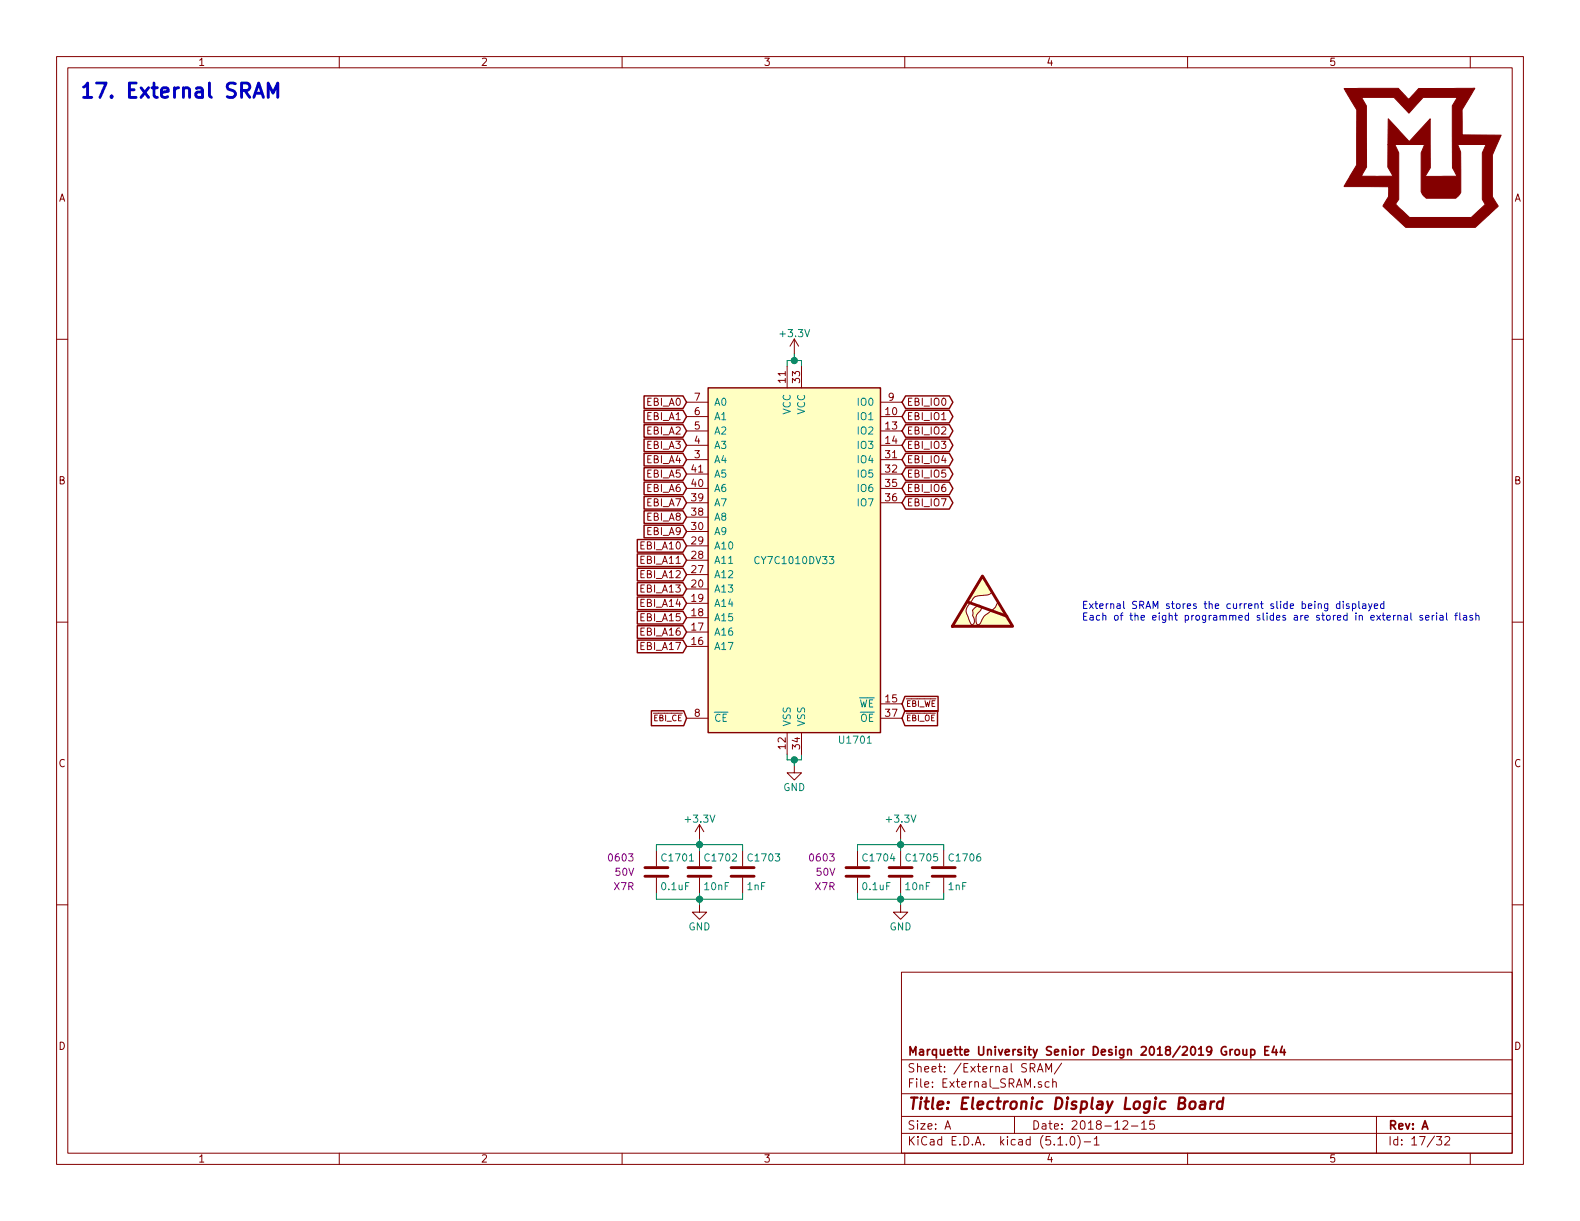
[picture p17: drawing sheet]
EESchema Schematic File Version 4
LIBS:LED_Display_Controller-cache
EELAYER 29 0
EELAYER END
$Descr A 11000 8500
encoding utf-8
Sheet 17 32
Title "Electronic Display Logic Board"
Date "2018-12-15"
Rev "A"
Comp "Marquette University Senior Design 2018/2019 Group E44"
Comment1 ""
Comment2 ""
Comment3 ""
Comment4 ""
$EndDescr
$Comp
L power:GND #PWR01704
U 1 1
P 5530 5330
F 0 "#PWR01704" H 5530 5080 50  0001 C CNN
F 1 "GND" H 5530 5180 50  0000 C CNN
F 2 "" H 5530 5330 50  0001 C CNN
F 3 "" H 5530 5330 50  0001 C CNN
	1    5530 5330
	1    0    0    -1  
$EndComp
Wire Wire Line
	5530 5330 5530 5290
Wire Wire Line
	5530 5290 5480 5290
Wire Wire Line
	5480 5290 5480 5250
Wire Wire Line
	5530 5290 5580 5290
Wire Wire Line
	5580 5290 5580 5250
Connection ~ 5530 5290
Wire Wire Line
	5530 2460 5530 2510
Wire Wire Line
	5530 2510 5580 2510
Wire Wire Line
	5580 2510 5580 2550
Wire Wire Line
	5530 2510 5480 2510
Wire Wire Line
	5480 2510 5480 2550
Connection ~ 5530 2510
Text GLabel 6280 2800 2    50   BiDi ~ 0
EBI_IO0
Text GLabel 6280 2900 2    50   BiDi ~ 0
EBI_IO1
Text GLabel 6280 3000 2    50   BiDi ~ 0
EBI_IO2
Text GLabel 6280 3100 2    50   BiDi ~ 0
EBI_IO3
Text GLabel 6280 3200 2    50   BiDi ~ 0
EBI_IO4
Text GLabel 6280 3300 2    50   BiDi ~ 0
EBI_IO5
Text GLabel 6280 3400 2    50   BiDi ~ 0
EBI_IO6
Text GLabel 6280 3500 2    50   BiDi ~ 0
EBI_IO7
Text GLabel 4780 2800 0    50   Input ~ 0
EBI_A0
Text GLabel 4780 2900 0    50   Input ~ 0
EBI_A1
Text GLabel 4780 3000 0    50   Input ~ 0
EBI_A2
Text GLabel 4780 3100 0    50   Input ~ 0
EBI_A3
Text GLabel 4780 3200 0    50   Input ~ 0
EBI_A4
Text GLabel 4780 3300 0    50   Input ~ 0
EBI_A5
Text GLabel 4780 3400 0    50   Input ~ 0
EBI_A6
Text GLabel 4780 3500 0    50   Input ~ 0
EBI_A7
Text GLabel 4780 3600 0    50   Input ~ 0
EBI_A8
Text GLabel 4780 3700 0    50   Input ~ 0
EBI_A9
Text GLabel 4780 3800 0    50   Input ~ 0
EBI_A10
Text GLabel 4780 3900 0    50   Input ~ 0
EBI_A11
Text GLabel 4780 4000 0    50   Input ~ 0
EBI_A12
Text GLabel 4780 4100 0    50   Input ~ 0
EBI_A13
Text GLabel 4780 4200 0    50   Input ~ 0
EBI_A14
Text GLabel 4780 4300 0    50   Input ~ 0
EBI_A15
Text GLabel 4780 4400 0    50   Input ~ 0
EBI_A16
Text GLabel 4780 5000 0    40   Input ~ 0
~EBI_CE
Text GLabel 6280 4900 2    40   Input ~ 0
~EBI_WE
Text GLabel 6280 5000 2    40   Input ~ 0
~EBI_OE
$Comp
L LED_Display_Local_Library:C_Custom C?
U 1 1
P 4570 6070
AR Path="/5BAAE16C/5BB4C30C" Ref="C?"  Part="1" 
AR Path="/5BB181D8/5BB4C30C" Ref="C?"  Part="1" 
AR Path="/5BB2595B/5BB4C30C" Ref="C1701"  Part="1" 
F 0 "C1701" H 4595 6170 50  0000 L CNN
F 1 "0.1uF" H 4595 5970 50  0000 L CNN
F 2 "Capacitors_SMD:C_0603" H 4608 5920 50  0001 C CNN
F 3 "" H 4595 6170 50  0001 C CNN
F 4 "0603" H 4420 6170 50  0000 R CNN "display_footprint"
F 5 "50V" H 4420 6070 50  0000 R CNN "Voltage"
F 6 "X7R" H 4420 5970 50  0000 R CNN "Dielectric"
F 7 "311-1344-1-ND" H 4995 6570 60  0001 C CNN "Digi-Key PN"
	1    4570 6070
	1    0    0    -1  
$EndComp
$Comp
L LED_Display_Local_Library:C_Custom C?
U 1 1
P 4870 6070
AR Path="/5BAAE16C/5BB4C317" Ref="C?"  Part="1" 
AR Path="/5BB181D8/5BB4C317" Ref="C?"  Part="1" 
AR Path="/5BB2595B/5BB4C317" Ref="C1702"  Part="1" 
F 0 "C1702" H 4895 6170 50  0000 L CNN
F 1 "10nF" H 4895 5970 50  0000 L CNN
F 2 "Capacitors_SMD:C_0603" H 4908 5920 50  0001 C CNN
F 3 "" H 4895 6170 50  0001 C CNN
F 4 "0603" H 4720 6170 50  0001 R CNN "display_footprint"
F 5 "50V" H 4720 6070 50  0001 R CNN "Voltage"
F 6 "X7R" H 4720 5970 50  0001 R CNN "Dielectric"
F 7 "1276-1921-1-ND" H 5295 6570 60  0001 C CNN "Digi-Key PN"
	1    4870 6070
	1    0    0    -1  
$EndComp
$Comp
L LED_Display_Local_Library:C_Custom C?
U 1 1
P 5170 6070
AR Path="/5BAAE16C/5BB4C322" Ref="C?"  Part="1" 
AR Path="/5BB181D8/5BB4C322" Ref="C?"  Part="1" 
AR Path="/5BB2595B/5BB4C322" Ref="C1703"  Part="1" 
F 0 "C1703" H 5195 6170 50  0000 L CNN
F 1 "1nF" H 5195 5970 50  0000 L CNN
F 2 "Capacitors_SMD:C_0603" H 5208 5920 50  0001 C CNN
F 3 "" H 5195 6170 50  0001 C CNN
F 4 "0603" H 5020 6170 50  0001 R CNN "display_footprint"
F 5 "50V" H 5020 6070 50  0001 R CNN "Voltage"
F 6 "X7R" H 5020 5970 50  0001 R CNN "Dielectric"
F 7 "1276-1018-1-ND" H 5595 6570 60  0001 C CNN "Digi-Key PN"
	1    5170 6070
	1    0    0    -1  
$EndComp
$Comp
L power:GND #PWR?
U 1 1
P 4870 6300
AR Path="/5BAAE16C/5BB4C329" Ref="#PWR?"  Part="1" 
AR Path="/5BB181D8/5BB4C329" Ref="#PWR?"  Part="1" 
AR Path="/5BB2595B/5BB4C329" Ref="#PWR01702"  Part="1" 
F 0 "#PWR01702" H 4870 6050 50  0001 C CNN
F 1 "GND" H 4870 6150 50  0000 C CNN
F 2 "" H 4870 6300 50  0001 C CNN
F 3 "" H 4870 6300 50  0001 C CNN
	1    4870 6300
	1    0    0    -1  
$EndComp
Wire Wire Line
	4870 6300 4870 6260
Wire Wire Line
	4870 6260 4570 6260
Wire Wire Line
	4570 6260 4570 6220
Connection ~ 4870 6260
Wire Wire Line
	4870 6260 4870 6220
Wire Wire Line
	4870 6260 5170 6260
Wire Wire Line
	5170 6260 5170 6220
$Comp
L power:+3.3V #PWR?
U 1 1
P 4870 5840
AR Path="/5BAAE16C/5BB4C336" Ref="#PWR?"  Part="1" 
AR Path="/5BB181D8/5BB4C336" Ref="#PWR?"  Part="1" 
AR Path="/5BB2595B/5BB4C336" Ref="#PWR01701"  Part="1" 
F 0 "#PWR01701" H 4870 5690 50  0001 C CNN
F 1 "+3.3V" H 4870 5980 50  0000 C CNN
F 2 "" H 4870 5840 50  0001 C CNN
F 3 "" H 4870 5840 50  0001 C CNN
	1    4870 5840
	1    0    0    -1  
$EndComp
Wire Wire Line
	4870 5840 4870 5880
Wire Wire Line
	4570 5920 4570 5880
Wire Wire Line
	4570 5880 4870 5880
Wire Wire Line
	5170 5880 5170 5920
Connection ~ 4870 5880
Wire Wire Line
	4870 5880 4870 5920
Wire Wire Line
	4870 5880 5170 5880
$Comp
L LED_Display_Local_Library:C_Custom C?
U 1 1
P 5970 6070
AR Path="/5BAAE16C/5BB4C347" Ref="C?"  Part="1" 
AR Path="/5BB181D8/5BB4C347" Ref="C?"  Part="1" 
AR Path="/5BB2595B/5BB4C347" Ref="C1704"  Part="1" 
F 0 "C1704" H 5995 6170 50  0000 L CNN
F 1 "0.1uF" H 5995 5970 50  0000 L CNN
F 2 "Capacitors_SMD:C_0603" H 6008 5920 50  0001 C CNN
F 3 "" H 5995 6170 50  0001 C CNN
F 4 "0603" H 5820 6170 50  0000 R CNN "display_footprint"
F 5 "50V" H 5820 6070 50  0000 R CNN "Voltage"
F 6 "X7R" H 5820 5970 50  0000 R CNN "Dielectric"
F 7 "311-1344-1-ND" H 6395 6570 60  0001 C CNN "Digi-Key PN"
	1    5970 6070
	1    0    0    -1  
$EndComp
$Comp
L LED_Display_Local_Library:C_Custom C?
U 1 1
P 6270 6070
AR Path="/5BAAE16C/5BB4C352" Ref="C?"  Part="1" 
AR Path="/5BB181D8/5BB4C352" Ref="C?"  Part="1" 
AR Path="/5BB2595B/5BB4C352" Ref="C1705"  Part="1" 
F 0 "C1705" H 6295 6170 50  0000 L CNN
F 1 "10nF" H 6295 5970 50  0000 L CNN
F 2 "Capacitors_SMD:C_0603" H 6308 5920 50  0001 C CNN
F 3 "" H 6295 6170 50  0001 C CNN
F 4 "0603" H 6120 6170 50  0001 R CNN "display_footprint"
F 5 "50V" H 6120 6070 50  0001 R CNN "Voltage"
F 6 "X7R" H 6120 5970 50  0001 R CNN "Dielectric"
F 7 "1276-1921-1-ND" H 6695 6570 60  0001 C CNN "Digi-Key PN"
	1    6270 6070
	1    0    0    -1  
$EndComp
$Comp
L LED_Display_Local_Library:C_Custom C?
U 1 1
P 6570 6070
AR Path="/5BAAE16C/5BB4C35D" Ref="C?"  Part="1" 
AR Path="/5BB181D8/5BB4C35D" Ref="C?"  Part="1" 
AR Path="/5BB2595B/5BB4C35D" Ref="C1706"  Part="1" 
F 0 "C1706" H 6595 6170 50  0000 L CNN
F 1 "1nF" H 6595 5970 50  0000 L CNN
F 2 "Capacitors_SMD:C_0603" H 6608 5920 50  0001 C CNN
F 3 "" H 6595 6170 50  0001 C CNN
F 4 "0603" H 6420 6170 50  0001 R CNN "display_footprint"
F 5 "50V" H 6420 6070 50  0001 R CNN "Voltage"
F 6 "X7R" H 6420 5970 50  0001 R CNN "Dielectric"
F 7 "1276-1018-1-ND" H 6995 6570 60  0001 C CNN "Digi-Key PN"
	1    6570 6070
	1    0    0    -1  
$EndComp
$Comp
L power:GND #PWR?
U 1 1
P 6270 6300
AR Path="/5BAAE16C/5BB4C364" Ref="#PWR?"  Part="1" 
AR Path="/5BB181D8/5BB4C364" Ref="#PWR?"  Part="1" 
AR Path="/5BB2595B/5BB4C364" Ref="#PWR01706"  Part="1" 
F 0 "#PWR01706" H 6270 6050 50  0001 C CNN
F 1 "GND" H 6270 6150 50  0000 C CNN
F 2 "" H 6270 6300 50  0001 C CNN
F 3 "" H 6270 6300 50  0001 C CNN
	1    6270 6300
	1    0    0    -1  
$EndComp
Wire Wire Line
	6270 6300 6270 6260
Wire Wire Line
	6270 6260 5970 6260
Wire Wire Line
	5970 6260 5970 6220
Connection ~ 6270 6260
Wire Wire Line
	6270 6260 6270 6220
Wire Wire Line
	6270 6260 6570 6260
Wire Wire Line
	6570 6260 6570 6220
$Comp
L power:+3.3V #PWR?
U 1 1
P 6270 5840
AR Path="/5BAAE16C/5BB4C371" Ref="#PWR?"  Part="1" 
AR Path="/5BB181D8/5BB4C371" Ref="#PWR?"  Part="1" 
AR Path="/5BB2595B/5BB4C371" Ref="#PWR01705"  Part="1" 
F 0 "#PWR01705" H 6270 5690 50  0001 C CNN
F 1 "+3.3V" H 6270 5980 50  0000 C CNN
F 2 "" H 6270 5840 50  0001 C CNN
F 3 "" H 6270 5840 50  0001 C CNN
	1    6270 5840
	1    0    0    -1  
$EndComp
Wire Wire Line
	6270 5840 6270 5880
Wire Wire Line
	5970 5920 5970 5880
Wire Wire Line
	5970 5880 6270 5880
Wire Wire Line
	6570 5880 6570 5920
Connection ~ 6270 5880
Wire Wire Line
	6270 5880 6270 5920
Wire Wire Line
	6270 5880 6570 5880
$Comp
L LED_Display_Local_Library:CY7C1010DV33 U1701
U 1 1
P 5530 3900
F 0 "U1701" H 6080 2650 50  0000 R CNN
F 1 "CY7C1010DV33" H 5530 3900 50  0000 C CNN
F 2 "Electronic_Display_Footprint_Lib:TSSOP-44_11x18.25mm_Pitch0.8mm" H 5730 4700 50  0001 C CNN
F 3 "http://www.cypress.com/file/42781/download" H 5530 3900 50  0001 C CNN
F 4 "428-1960-ND" H 5530 3900 50  0001 C CNN "Digi-Key PN"
	1    5530 3900
	1    0    0    -1  
$EndComp
Text GLabel 4780 4500 0    50   Input ~ 0
EBI_A17
$Comp
L power:+3.3V #PWR01703
U 1 1
P 5530 2460
F 0 "#PWR01703" H 5530 2310 50  0001 C CNN
F 1 "+3.3V" H 5530 2600 50  0000 C CNN
F 2 "" H 5530 2460 50  0001 C CNN
F 3 "" H 5530 2460 50  0001 C CNN
	1    5530 2460
	1    0    0    -1  
$EndComp
$Comp
L Graphic:SYM_ESD_Large #SYM?
U 1 1
P 6840 4160
AR Path="/5BAAE0FA/5C01F8C3" Ref="#SYM?"  Part="1" 
AR Path="/5BB182B1/5C01F8C3" Ref="#SYM?"  Part="1" 
AR Path="/5BB2595B/5C01F8C3" Ref="#SYM1701"  Part="1" 
F 0 "#SYM1701" H 6840 4360 50  0001 C CNN
F 1 "SYM_ESD_Large" H 6840 3910 50  0001 C CNN
F 2 "" H 6835 4130 50  0001 C CNN
F 3 "~" H 6835 4130 50  0001 C CNN
	1    6840 4160
	1    0    0    -1  
$EndComp
Text Notes 7530 4330 0    50   ~ 0
External SRAM stores the current slide being displayed\nEach of the eight programmed slides are stored in external serial flash
Text Notes 550  700  0    100  ~ 20
17. External SRAM
$Comp
L LED_Display_Local_Library:MU_Logo #G1701
U 1 1
P 9900 1100
F 0 "#G1701" H 9900 614 60  0001 C CNN
F 1 "MU_Logo" H 9900 1586 60  0001 C CNN
F 2 "" H 9900 1100 50  0001 C CNN
F 3 "" H 9900 1100 50  0001 C CNN
	1    9900 1100
	1    0    0    -1  
$EndComp
$EndSCHEMATC
